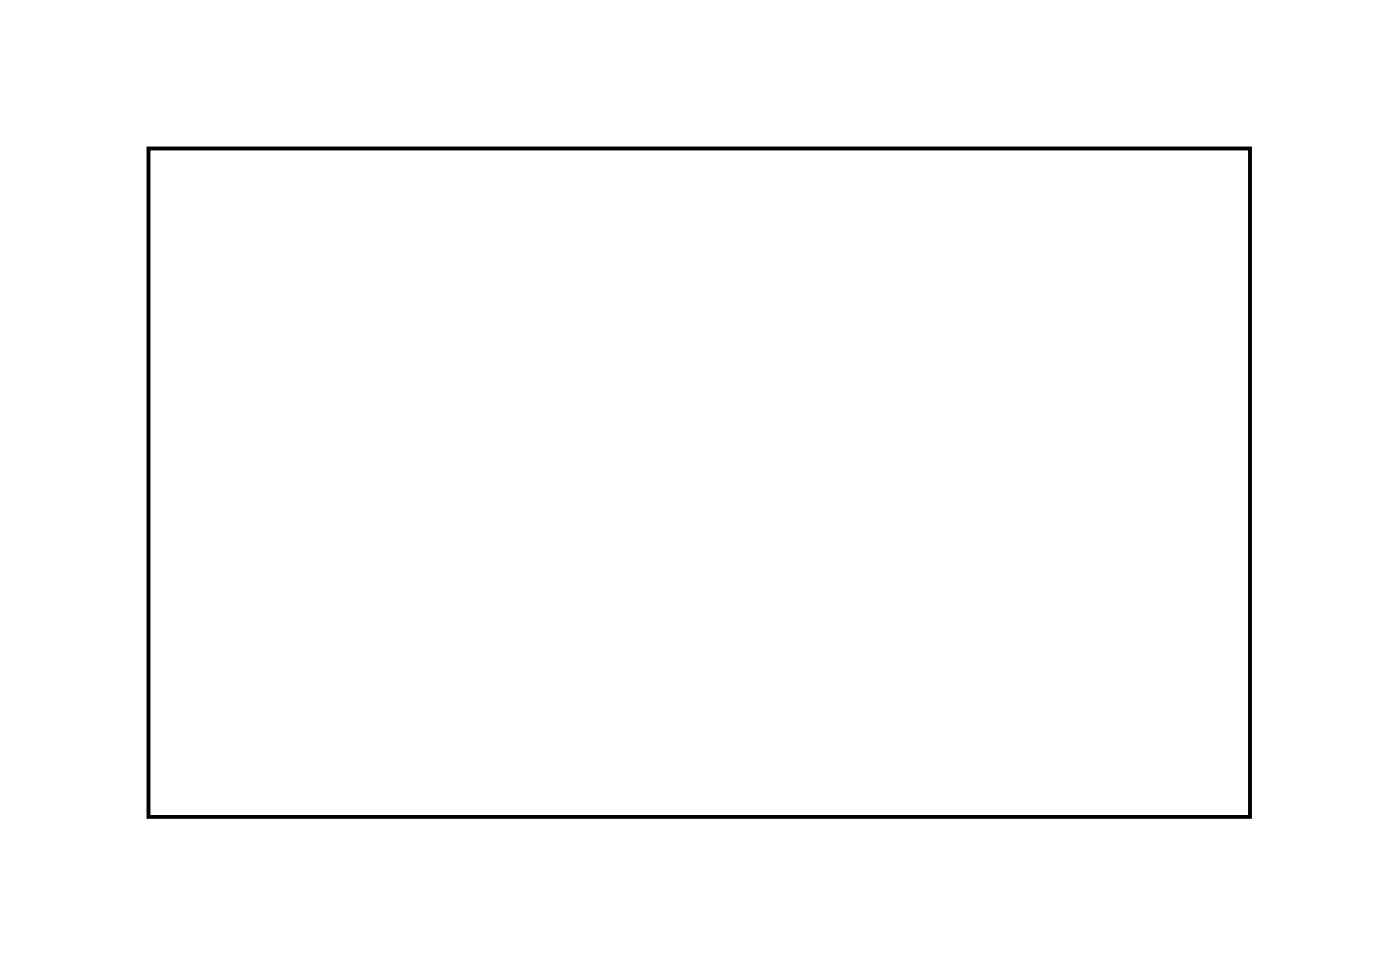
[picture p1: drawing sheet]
<svg xmlns="http://www.w3.org/2000/svg" width="81mm" height="56mm" viewBox="0 0 81 56" stroke-linecap="round" stroke-linejoin="round" font-family="sans-serif">
<path d="M8.6 8.6h63.5v38.5h-63.5z" fill="none" stroke="#000" stroke-width=".2"/>
<path d="M8.6 8.6h63.5v38.5h-63.5z" fill="none" stroke="#000" stroke-width=".06"/>
<path d="M46 17.4h1.4v1.4h-1.4z" fill="#fff"/>
<path d="M46 17.4h1.4v1.4h-1.4z" fill="none" stroke="#fff" stroke-width=".76" stroke-linecap="butt"/>
<circle cx="46.7" cy="18.1" r=".7" fill="#fff"/>
<circle cx="46.7" cy="18.1" r=".7" fill="none" stroke="#fff" stroke-width=".76" stroke-linecap="butt"/>
<circle cx="46.7" cy="33.3" r=".7" fill="#fff"/>
<circle cx="46.7" cy="33.3" r=".7" fill="none" stroke="#fff" stroke-width=".76" stroke-linecap="butt"/>
<circle cx="44.2" cy="18.1" r=".7" fill="#fff"/>
<circle cx="44.2" cy="18.1" r=".7" fill="none" stroke="#fff" stroke-width=".76" stroke-linecap="butt"/>
<circle cx="44.2" cy="33.3" r=".7" fill="#fff"/>
<circle cx="44.2" cy="33.3" r=".7" fill="none" stroke="#fff" stroke-width=".76" stroke-linecap="butt"/>
<circle cx="41.6" cy="18.1" r=".7" fill="#fff"/>
<circle cx="41.6" cy="18.1" r=".7" fill="none" stroke="#fff" stroke-width=".76" stroke-linecap="butt"/>
<circle cx="41.6" cy="33.3" r=".7" fill="#fff"/>
<circle cx="41.6" cy="33.3" r=".7" fill="none" stroke="#fff" stroke-width=".76" stroke-linecap="butt"/>
<circle cx="39.1" cy="18.1" r=".7" fill="#fff"/>
<circle cx="39.1" cy="18.1" r=".7" fill="none" stroke="#fff" stroke-width=".76" stroke-linecap="butt"/>
<circle cx="39.1" cy="33.3" r=".7" fill="#fff"/>
<circle cx="39.1" cy="33.3" r=".7" fill="none" stroke="#fff" stroke-width=".76" stroke-linecap="butt"/>
<circle cx="36.6" cy="18.1" r=".7" fill="#fff"/>
<circle cx="36.6" cy="18.1" r=".7" fill="none" stroke="#fff" stroke-width=".76" stroke-linecap="butt"/>
<circle cx="36.6" cy="33.3" r=".7" fill="#fff"/>
<circle cx="36.6" cy="33.3" r=".7" fill="none" stroke="#fff" stroke-width=".76" stroke-linecap="butt"/>
<circle cx="34" cy="18.1" r=".7" fill="#fff"/>
<circle cx="34" cy="18.1" r=".7" fill="none" stroke="#fff" stroke-width=".76" stroke-linecap="butt"/>
<circle cx="34" cy="33.3" r=".7" fill="#fff"/>
<circle cx="34" cy="33.3" r=".7" fill="none" stroke="#fff" stroke-width=".76" stroke-linecap="butt"/>
<circle cx="31.5" cy="18.1" r=".7" fill="#fff"/>
<circle cx="31.5" cy="18.1" r=".7" fill="none" stroke="#fff" stroke-width=".76" stroke-linecap="butt"/>
<circle cx="31.5" cy="33.3" r=".7" fill="#fff"/>
<circle cx="31.5" cy="33.3" r=".7" fill="none" stroke="#fff" stroke-width=".76" stroke-linecap="butt"/>
<circle cx="28.9" cy="18.1" r=".7" fill="#fff"/>
<circle cx="28.9" cy="18.1" r=".7" fill="none" stroke="#fff" stroke-width=".76" stroke-linecap="butt"/>
<circle cx="28.9" cy="33.3" r=".7" fill="#fff"/>
<circle cx="28.9" cy="33.3" r=".7" fill="none" stroke="#fff" stroke-width=".76" stroke-linecap="butt"/>
<circle cx="26.4" cy="18.1" r=".7" fill="#fff"/>
<circle cx="26.4" cy="18.1" r=".7" fill="none" stroke="#fff" stroke-width=".76" stroke-linecap="butt"/>
<circle cx="26.4" cy="33.3" r=".7" fill="#fff"/>
<circle cx="26.4" cy="33.3" r=".7" fill="none" stroke="#fff" stroke-width=".76" stroke-linecap="butt"/>
<circle cx="23.9" cy="18.1" r=".7" fill="#fff"/>
<circle cx="23.9" cy="18.1" r=".7" fill="none" stroke="#fff" stroke-width=".76" stroke-linecap="butt"/>
<circle cx="23.9" cy="33.3" r=".7" fill="#fff"/>
<circle cx="23.9" cy="33.3" r=".7" fill="none" stroke="#fff" stroke-width=".76" stroke-linecap="butt"/>
<circle cx="21.3" cy="18.1" r=".7" fill="#fff"/>
<circle cx="21.3" cy="18.1" r=".7" fill="none" stroke="#fff" stroke-width=".76" stroke-linecap="butt"/>
<circle cx="21.3" cy="33.3" r=".7" fill="#fff"/>
<circle cx="21.3" cy="33.3" r=".7" fill="none" stroke="#fff" stroke-width=".76" stroke-linecap="butt"/>
<circle cx="18.8" cy="18.1" r=".7" fill="#fff"/>
<circle cx="18.8" cy="18.1" r=".7" fill="none" stroke="#fff" stroke-width=".76" stroke-linecap="butt"/>
<circle cx="18.8" cy="33.3" r=".7" fill="#fff"/>
<circle cx="18.8" cy="33.3" r=".7" fill="none" stroke="#fff" stroke-width=".76" stroke-linecap="butt"/>
<circle cx="16.2" cy="18.1" r=".7" fill="#fff"/>
<circle cx="16.2" cy="18.1" r=".7" fill="none" stroke="#fff" stroke-width=".76" stroke-linecap="butt"/>
<circle cx="16.2" cy="33.3" r=".7" fill="#fff"/>
<circle cx="16.2" cy="33.3" r=".7" fill="none" stroke="#fff" stroke-width=".76" stroke-linecap="butt"/>
<circle cx="13.7" cy="18.1" r=".7" fill="#fff"/>
<circle cx="13.7" cy="18.1" r=".7" fill="none" stroke="#fff" stroke-width=".76" stroke-linecap="butt"/>
<circle cx="13.7" cy="33.3" r=".7" fill="#fff"/>
<circle cx="13.7" cy="33.3" r=".7" fill="none" stroke="#fff" stroke-width=".76" stroke-linecap="butt"/>
<circle cx="11.2" cy="18.1" r=".7" fill="#fff"/>
<circle cx="11.2" cy="18.1" r=".7" fill="none" stroke="#fff" stroke-width=".76" stroke-linecap="butt"/>
<circle cx="11.2" cy="33.3" r=".7" fill="#fff"/>
<circle cx="11.2" cy="33.3" r=".7" fill="none" stroke="#fff" stroke-width=".76" stroke-linecap="butt"/>
<path d="M51.1 12.3h1.4v1.4h-1.4z" fill="#fff"/>
<path d="M51.1 12.3h1.4v1.4h-1.4z" fill="none" stroke="#fff" stroke-width=".76" stroke-linecap="butt"/>
<circle cx="46.7" cy="13" r=".7" fill="#fff"/>
<circle cx="46.7" cy="13" r=".7" fill="none" stroke="#fff" stroke-width=".76" stroke-linecap="butt"/>
<circle cx="49.3" cy="13" r=".7" fill="#fff"/>
<circle cx="49.3" cy="13" r=".7" fill="none" stroke="#fff" stroke-width=".76" stroke-linecap="butt"/>
<circle cx="51.8" cy="13" r=".7" fill="#fff"/>
<circle cx="51.8" cy="13" r=".7" fill="none" stroke="#fff" stroke-width=".76" stroke-linecap="butt"/>
<circle cx="59.4" cy="25.7" r=".7" fill="#fff"/>
<circle cx="59.4" cy="25.7" r=".7" fill="none" stroke="#fff" stroke-width=".76" stroke-linecap="butt"/>
<circle cx="65.9" cy="25.7" r=".7" fill="#fff"/>
<circle cx="65.9" cy="25.7" r=".7" fill="none" stroke="#fff" stroke-width=".76" stroke-linecap="butt"/>
<circle cx="59.4" cy="30.2" r=".7" fill="#fff"/>
<circle cx="59.4" cy="30.2" r=".7" fill="none" stroke="#fff" stroke-width=".76" stroke-linecap="butt"/>
<circle cx="65.9" cy="30.2" r=".7" fill="#fff"/>
<circle cx="65.9" cy="30.2" r=".7" fill="none" stroke="#fff" stroke-width=".76" stroke-linecap="butt"/>
<circle cx="64.5" cy="43.5" r=".72" fill="#fff"/>
<circle cx="64.5" cy="43.5" r=".72" fill="none" stroke="#fff" stroke-width=".69" stroke-linecap="butt"/>
<path d="M63.6 42.6h1.8v1.8h-1.8zM64 43.5a.51 .51 0 0 0 1 0 .51 .51 0 0 0-1 0z" fill="#fff"/>
<g fill="none" stroke="#fff" stroke-width=".25">
<path d="M63.6 42.6h1.8v1.8h-1.8z"/>
<circle cx="64.5" cy="43.5" r=".51"/>
</g>
<circle cx="64.8" cy="41" r=".72" fill="#fff"/>
<circle cx="64.8" cy="41" r=".72" fill="none" stroke="#fff" stroke-width=".69" stroke-linecap="butt"/>
<circle cx="64.5" cy="38.4" r=".72" fill="#fff"/>
<circle cx="64.5" cy="38.4" r=".72" fill="none" stroke="#fff" stroke-width=".69" stroke-linecap="butt"/>
</svg>
